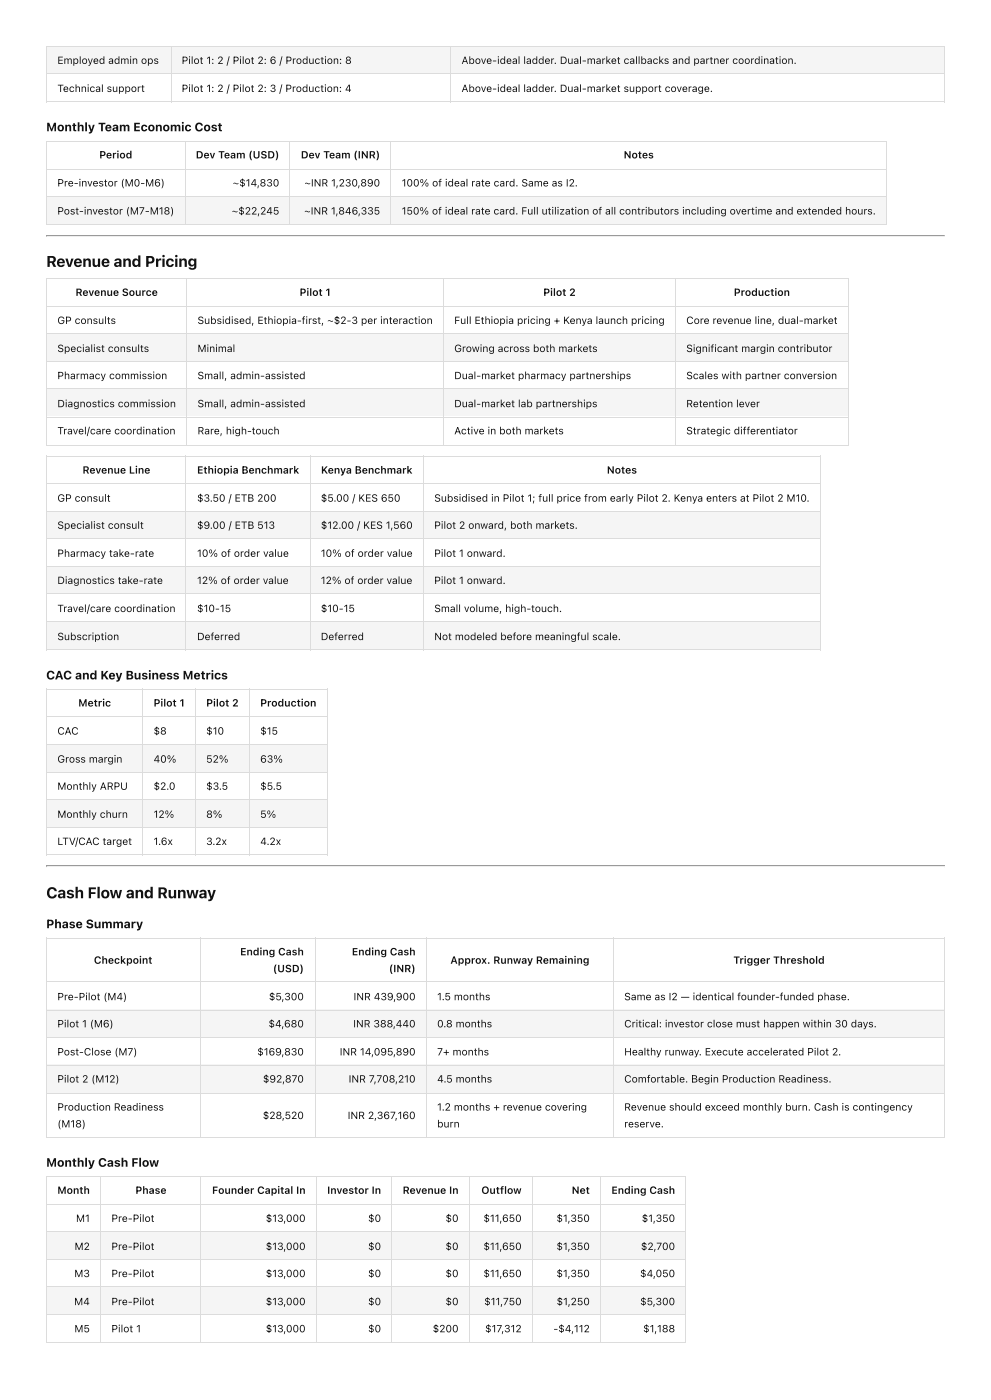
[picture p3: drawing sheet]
<svg xmlns="http://www.w3.org/2000/svg" width="210mm" height="297mm" viewBox="0 0 210 297" stroke-linecap="round" stroke-linejoin="round" font-family="sans-serif">
<defs><g id="words">
<g font-size="3.3" fill="#111">
<text x="9.8" y="56.6">Revenue and Pricing</text>
<text x="9.8" y="190.6">Cash Flow and Runway</text>
</g>
<g font-size="2.6" fill="#111">
<text x="9.8" y="27.8">Monthly Team Economic Cost</text>
<text x="9.8" y="144.1">CAC and Key Business Metrics</text>
<text x="9.8" y="196.9">Phase Summary</text>
<text x="9.8" y="247.5">Monthly Cash Flow</text>
</g>
<g font-size="2.2" fill="#111">
<text x="12.2" y="13.6">Employed admin ops</text>
<text x="38.5" y="13.6">Pilot 1: 2 / Pilot 2: 6 / Production: 8</text>
<text x="97.9" y="13.6">Above-ideal ladder. Dual-market callbacks and partner coordination.</text>
<text x="12.2" y="19.5">Technical support</text>
<text x="38.5" y="19.5">Pilot 1: 2 / Pilot 2: 3 / Production: 4</text>
<text x="97.9" y="19.5">Above-ideal ladder. Dual-market support coverage.</text>
<text x="21.1" y="33.6">Period</text>
<text x="41.5" y="33.6">Dev Team (USD)</text>
<text x="63.8" y="33.6">Dev Team (INR)</text>
<text x="132.3" y="33.6">Notes</text>
<text x="12.2" y="39.6">Pre-investor (M0-M6)</text>
<text x="49.4" y="39.6">~$14,830</text>
<text x="64.6" y="39.6">~INR 1,230,890</text>
<text x="85.2" y="39.6">100% of ideal rate card. Same as I2.</text>
<text x="12.2" y="45.5">Post-investor (M7-M18)</text>
<text x="49.2" y="45.5">~$22,245</text>
<text x="64.5" y="45.5">~INR 1,846,335</text>
<text x="85.2" y="45.5">150% of ideal rate card. Full utilization of all contributors including overtime and extended hours.</text>
<text x="16" y="62.8">Revenue Source</text>
<text x="63.5" y="62.8">Pilot 1</text>
<text x="115.2" y="62.8">Pilot 2</text>
<text x="155.7" y="62.8">Production</text>
<text x="12.2" y="68.7">GP consults</text>
<text x="41.9" y="68.7">Subsidised, Ethiopia-first, ~$2-3 per interaction</text>
<text x="96.4" y="68.7">Full Ethiopia pricing + Kenya launch pricing</text>
<text x="145.6" y="68.7">Core revenue line, dual-market</text>
<text x="12.2" y="74.7">Specialist consults</text>
<text x="41.9" y="74.7">Minimal</text>
<text x="96.4" y="74.7">Growing across both markets</text>
<text x="145.6" y="74.7">Significant margin contributor</text>
<text x="12.2" y="80.4">Pharmacy commission</text>
<text x="41.9" y="80.4">Small, admin-assisted</text>
<text x="96.4" y="80.4">Dual-market pharmacy partnerships</text>
<text x="145.6" y="80.4">Scales with partner conversion</text>
<text x="12.2" y="86.4">Diagnostics commission</text>
<text x="41.9" y="86.4">Small, admin-assisted</text>
<text x="96.4" y="86.4">Dual-market lab partnerships</text>
<text x="145.6" y="86.4">Retention lever</text>
<text x="12.2" y="92.1">Travel/care coordination</text>
<text x="41.9" y="92.1">Rare, high-touch</text>
<text x="96.4" y="92.1">Active in both markets</text>
<text x="145.6" y="92.1">Strategic differentiator</text>
<text x="17.5" y="100.5">Revenue Line</text>
<text x="41.8" y="100.5">Ethiopia Benchmark</text>
<text x="68.1" y="100.5">Kenya Benchmark</text>
<text x="128.7" y="100.5">Notes</text>
<text x="12.2" y="106.4">GP consult</text>
<text x="41.8" y="106.4">$3.50 / ETB 200</text>
<text x="68.1" y="106.4">$5.00 / KES 650</text>
<text x="92.1" y="106.4">Subsidised in Pilot 1; full price from early Pilot 2. Kenya enters at Pilot 2 M10.</text>
<text x="12.2" y="112.2">Specialist consult</text>
<text x="41.8" y="112.2">$9.00 / ETB 513</text>
<text x="68.1" y="112.2">$12.00 / KES 1,560</text>
<text x="92.1" y="112.2">Pilot 2 onward, both markets.</text>
<text x="12.2" y="118.1">Pharmacy take-rate</text>
<text x="41.8" y="118.1">10% of order value</text>
<text x="68.1" y="118.1">10% of order value</text>
<text x="92.1" y="118.1">Pilot 1 onward.</text>
<text x="12.2" y="123.9">Diagnostics take-rate</text>
<text x="41.8" y="123.9">12% of order value</text>
<text x="68.1" y="123.9">12% of order value</text>
<text x="92.1" y="123.9">Pilot 1 onward.</text>
<text x="12.2" y="129.8">Travel/care coordination</text>
<text x="41.8" y="129.8">$10-15</text>
<text x="68.1" y="129.8">$10-15</text>
<text x="92.1" y="129.8">Small volume, high-touch.</text>
<text x="12.2" y="135.8">Subscription</text>
<text x="41.8" y="135.8">Deferred</text>
<text x="68.1" y="135.8">Deferred</text>
<text x="92.1" y="135.8">Not modeled before meaningful scale.</text>
<text x="16.6" y="149.9">Metric</text>
<text x="32.6" y="149.9">Pilot 1</text>
<text x="43.7" y="149.9">Pilot 2</text>
<text x="55.2" y="149.9">Production</text>
<text x="12.2" y="155.8">CAC</text>
<text x="32.6" y="155.8">$8</text>
<text x="43.7" y="155.8">$10</text>
<text x="55.2" y="155.8">$15</text>
<text x="12.2" y="161.8">Gross margin</text>
<text x="32.6" y="161.8">40%</text>
<text x="43.7" y="161.8">52%</text>
<text x="55.2" y="161.8">63%</text>
<text x="12.2" y="167.5">Monthly ARPU</text>
<text x="32.6" y="167.5">$2.0</text>
<text x="43.7" y="167.5">$3.5</text>
<text x="55.2" y="167.5">$5.5</text>
<text x="12.2" y="173.5">Monthly churn</text>
<text x="32.6" y="173.5">12%</text>
<text x="43.7" y="173.5">8%</text>
<text x="55.2" y="173.5">5%</text>
<text x="12.2" y="179.3">LTV/CAC target</text>
<text x="32.6" y="179.3">1.6x</text>
<text x="43.7" y="179.3">3.2x</text>
<text x="55.2" y="179.3">4.2x</text>
<text x="50.9" y="202.7">Ending Cash</text>
<text x="74.6" y="202.7">Ending Cash</text>
<text x="19.9" y="204.5">Checkpoint</text>
<text x="57.9" y="206.2">(USD)</text>
<text x="82.5" y="206.2">(INR)</text>
<text x="95.5" y="204.5">Approx. Runway Remaining</text>
<text x="155.6" y="204.5">Trigger Threshold</text>
<text x="12.2" y="212.2">Pre-Pilot (M4)</text>
<text x="57" y="212.2">$5,300</text>
<text x="75" y="212.2">INR 439,900</text>
<text x="92.7" y="212.2">1.5 months</text>
<text x="132.4" y="212.2">Same as I2 — identical founder-funded phase.</text>
<text x="12.2" y="218">Pilot 1 (M6)</text>
<text x="57" y="218">$4,680</text>
<text x="74.9" y="218">INR 388,440</text>
<text x="92.7" y="218">0.8 months</text>
<text x="132.4" y="218">Critical: investor close must happen within 30 days.</text>
<text x="12.2" y="223.9">Post-Close (M7)</text>
<text x="54.6" y="223.9">$169,830</text>
<text x="72.1" y="223.9">INR 14,095,890</text>
<text x="92.7" y="223.9">7+ months</text>
<text x="132.4" y="223.9">Healthy runway. Execute accelerated Pilot 2.</text>
<text x="12.2" y="229.7">Pilot 2 (M12)</text>
<text x="55.8" y="229.7">$92,870</text>
<text x="74" y="229.7">INR 7,708,210</text>
<text x="92.7" y="229.7">4.5 months</text>
<text x="132.4" y="229.7">Comfortable. Begin Production Readiness.</text>
<text x="12.2" y="235.6">Production Readiness</text>
<text x="12.2" y="239.2">(M18)</text>
<text x="55.7" y="237.4">$28,520</text>
<text x="73.8" y="237.4">INR 2,367,160</text>
<text x="92.7" y="235.6">1.2 months + revenue covering</text>
<text x="92.7" y="239.2">burn</text>
<text x="132.4" y="235.6">Revenue should exceed monthly burn. Cash is contingency</text>
<text x="132.4" y="239.2">reserve.</text>
<text x="12.2" y="253.3">Month</text>
<text x="28.7" y="253.3">Phase</text>
<text x="45" y="253.3">Founder Capital In</text>
<text x="69.4" y="253.3">Investor In</text>
<text x="85.4" y="253.3">Revenue In</text>
<text x="102.1" y="253.3">Outflow</text>
<text x="121.3" y="253.3">Net</text>
<text x="129.7" y="253.3">Ending Cash</text>
<text x="16.1" y="259.2">M1</text>
<text x="23.6" y="259.2">Pre-Pilot</text>
<text x="56.4" y="259.2">$13,000</text>
<text x="78.1" y="259.2">$0</text>
<text x="94.5" y="259.2">$0</text>
<text x="102.6" y="259.2">$11,650</text>
<text x="118" y="259.2">$1,350</text>
<text x="136.1" y="259.2">$1,350</text>
<text x="15.8" y="265.2">M2</text>
<text x="23.6" y="265.2">Pre-Pilot</text>
<text x="56.4" y="265.2">$13,000</text>
<text x="78.1" y="265.2">$0</text>
<text x="94.5" y="265.2">$0</text>
<text x="102.6" y="265.2">$11,650</text>
<text x="118" y="265.2">$1,350</text>
<text x="135.9" y="265.2">$2,700</text>
<text x="15.8" y="270.9">M3</text>
<text x="23.6" y="270.9">Pre-Pilot</text>
<text x="56.4" y="270.9">$13,000</text>
<text x="78.1" y="270.9">$0</text>
<text x="94.5" y="270.9">$0</text>
<text x="102.6" y="270.9">$11,650</text>
<text x="118" y="270.9">$1,350</text>
<text x="135.8" y="270.9">$4,050</text>
<text x="15.7" y="276.9">M4</text>
<text x="23.6" y="276.9">Pre-Pilot</text>
<text x="56.4" y="276.9">$13,000</text>
<text x="78.1" y="276.9">$0</text>
<text x="94.5" y="276.9">$0</text>
<text x="102.7" y="276.9">$11,750</text>
<text x="118.1" y="276.9">$1,250</text>
<text x="135.8" y="276.9">$5,300</text>
<text x="15.8" y="282.6">M5</text>
<text x="23.6" y="282.6">Pilot 1</text>
<text x="56.4" y="282.6">$13,000</text>
<text x="78.1" y="282.6">$0</text>
<text x="91.8" y="282.6">$200</text>
<text x="102.9" y="282.6">$17,312</text>
<text x="117.4" y="282.6">-$4,112</text>
<text x="136.4" y="282.6">$1,188</text>
</g>
</g></defs>
<g fill="#f5f5f5">
<path d="M10 9.8h26.2v5.9h-26.2z"/>
<path d="M36.2 9.8h59.5v5.9h-59.5z"/>
<path d="M95.7 9.8h104.6v5.9h-104.6z"/>
</g>
<g fill="#fff">
<path d="M10 15.7h26.2v5.8h-26.2z"/>
<path d="M36.2 15.7h59.5v5.8h-59.5z"/>
<path d="M95.7 15.7h104.6v5.8h-104.6z"/>
</g>
<path d="M9.8 9.9h190.5M9.8 15.6h190.5M9.9 9.8v11.9M36.3 9.8v11.9M95.6 9.8v11.9M200.3 9.8v11.9M9.8 21.6h190.5" fill="none" stroke="#dcdcdc" stroke-width=".21"/>
<g fill="#fff">
<path d="M10 29.8h29.2v6h-29.2z"/>
<path d="M39.2 29.8h22.4v6h-22.4z"/>
<path d="M61.6 29.8h21.4v6h-21.4z"/>
<path d="M83 29.8h105v6h-105z"/>
<path d="M10 35.8h29.2v5.9h-29.2z"/>
<path d="M39.2 35.8h22.4v5.9h-22.4z"/>
<path d="M61.6 35.8h21.4v5.9h-21.4z"/>
<path d="M83 35.8h105v5.9h-105z"/>
</g>
<g fill="#f5f5f5">
<path d="M10 41.7h29.2v5.8h-29.2z"/>
<path d="M39.2 41.7h22.4v5.8h-22.4z"/>
<path d="M61.6 41.7h21.4v5.8h-21.4z"/>
<path d="M83 41.7h105v5.8h-105z"/>
</g>
<path d="M9.8 29.9h178.4M9.8 35.9h178.4M9.9 29.8v17.9M39.3 29.8v17.9M61.5 29.8v17.9M82.9 29.8v17.9M188.1 29.8v17.9M9.8 41.6h178.4M9.8 47.6h178.4" fill="none" stroke="#dcdcdc" stroke-width=".21"/>
<path d="M9.8 50h190.5" fill="none" stroke="#9a9a9a" stroke-width=".21"/>
<path d="M9.8 50.2h190.5" fill="none" stroke="#eee" stroke-width=".21"/>
<path d="M200.3 49.9v.4z" fill="#eee"/>
<path d="M9.8 49.9h.2l-.2 .4z" fill="#9a9a9a"/>
<g fill="#fff">
<path d="M10 59h29.6v6h-29.6z"/>
<path d="M39.6 59h54.5v6h-54.5z"/>
<path d="M94.1 59h49.2v6h-49.2z"/>
<path d="M143.3 59h36.7v6h-36.7z"/>
<path d="M10 65h29.6v5.9h-29.6z"/>
<path d="M39.6 65h54.5v5.9h-54.5z"/>
<path d="M94.1 65h49.2v5.9h-49.2z"/>
<path d="M143.3 65h36.7v5.9h-36.7z"/>
</g>
<g fill="#f5f5f5">
<path d="M10 70.9h29.6v5.8h-29.6z"/>
<path d="M39.6 70.9h54.5v5.8h-54.5z"/>
<path d="M94.1 70.9h49.2v5.8h-49.2z"/>
<path d="M143.3 70.9h36.7v5.8h-36.7z"/>
</g>
<g fill="#fff">
<path d="M10 76.7h29.6v5.9h-29.6z"/>
<path d="M39.6 76.7h54.5v5.9h-54.5z"/>
<path d="M94.1 76.7h49.2v5.9h-49.2z"/>
<path d="M143.3 76.7h36.7v5.9h-36.7z"/>
</g>
<g fill="#f5f5f5">
<path d="M10 82.6h29.6v5.8h-29.6z"/>
<path d="M39.6 82.6h54.5v5.8h-54.5z"/>
<path d="M94.1 82.6h49.2v5.8h-49.2z"/>
<path d="M143.3 82.6h36.7v5.8h-36.7z"/>
</g>
<g fill="#fff">
<path d="M10 88.4h29.6v5.9h-29.6z"/>
<path d="M39.6 88.4h54.5v5.9h-54.5z"/>
<path d="M94.1 88.4h49.2v5.9h-49.2z"/>
<path d="M143.3 88.4h36.7v5.9h-36.7z"/>
</g>
<path d="M9.8 59.1h170.2M9.9 59v35.5M39.7 59v35.5M94 59v35.5M143.2 59v35.5M179.9 59v35.5M9.8 65.1h170.2M9.8 70.8h170.2M9.8 76.8h170.2M9.8 82.5h170.2M9.8 88.5h170.2M9.8 94.4h170.2" fill="none" stroke="#dcdcdc" stroke-width=".21"/>
<g fill="#fff">
<path d="M10 96.7h29.6v6h-29.6z"/>
<path d="M39.6 96.7h26.1v6h-26.1z"/>
<path d="M65.7 96.7h24.1v6h-24.1z"/>
<path d="M89.8 96.7h84.3v6h-84.3z"/>
<path d="M10 102.7h29.6v5.7h-29.6z"/>
<path d="M39.6 102.7h26.1v5.7h-26.1z"/>
<path d="M65.7 102.7h24.1v5.7h-24.1z"/>
<path d="M89.8 102.7h84.3v5.7h-84.3z"/>
</g>
<g fill="#f5f5f5">
<path d="M10 108.4h29.6v6h-29.6z"/>
<path d="M39.6 108.4h26.1v6h-26.1z"/>
<path d="M65.7 108.4h24.1v6h-24.1z"/>
<path d="M89.8 108.4h84.3v6h-84.3z"/>
</g>
<g fill="#fff">
<path d="M10 114.4h29.6v5.7h-29.6z"/>
<path d="M39.6 114.4h26.1v5.7h-26.1z"/>
<path d="M65.7 114.4h24.1v5.7h-24.1z"/>
<path d="M89.8 114.4h84.3v5.7h-84.3z"/>
</g>
<g fill="#f5f5f5">
<path d="M10 120.1h29.6v6h-29.6z"/>
<path d="M39.6 120.1h26.1v6h-26.1z"/>
<path d="M65.7 120.1h24.1v6h-24.1z"/>
<path d="M89.8 120.1h84.3v6h-84.3z"/>
</g>
<g fill="#fff">
<path d="M10 126.1h29.6v5.9h-29.6z"/>
<path d="M39.6 126.1h26.1v5.9h-26.1z"/>
<path d="M65.7 126.1h24.1v5.9h-24.1z"/>
<path d="M89.8 126.1h84.3v5.9h-84.3z"/>
</g>
<g fill="#f5f5f5">
<path d="M10 132h29.6v5.8h-29.6z"/>
<path d="M39.6 132h26.1v5.8h-26.1z"/>
<path d="M65.7 132h24.1v5.8h-24.1z"/>
<path d="M89.8 132h84.3v5.8h-84.3z"/>
</g>
<g fill="none" stroke="#dcdcdc" stroke-width=".21">
<path d="M9.8 96.8h164.3M9.9 96.7v41.3M39.5 96.7v41.3M65.8 96.7v41.3M89.9 96.7v41.3M174 96.7v41.3M9.8 102.6h164.3M9.8 108.5h164.3M9.8 114.3h164.3M9.8 120.2h164.3M9.8 126h164.3M9.8 131.9h164.3"/>
<path d="M9.8 137.9h164.3"/>
</g>
<g fill="#fff">
<path d="M10 146.1h20.2v6h-20.2z"/>
<path d="M30.2 146.1h11.3v6h-11.3z"/>
<path d="M41.5 146.1h11.4v6h-11.4z"/>
<path d="M52.9 146.1h16.4v6h-16.4z"/>
<path d="M10 152.1h20.2v5.9h-20.2z"/>
<path d="M30.2 152.1h11.3v5.9h-11.3z"/>
<path d="M41.5 152.1h11.4v5.9h-11.4z"/>
<path d="M52.9 152.1h16.4v5.9h-16.4z"/>
</g>
<g fill="#f5f5f5">
<path d="M10 158h20.2v5.8h-20.2z"/>
<path d="M30.2 158h11.3v5.8h-11.3z"/>
<path d="M41.5 158h11.4v5.8h-11.4z"/>
<path d="M52.9 158h16.4v5.8h-16.4z"/>
</g>
<g fill="#fff">
<path d="M10 163.8h20.2v5.9h-20.2z"/>
<path d="M30.2 163.8h11.3v5.9h-11.3z"/>
<path d="M41.5 163.8h11.4v5.9h-11.4z"/>
<path d="M52.9 163.8h16.4v5.9h-16.4z"/>
</g>
<g fill="#f5f5f5">
<path d="M10 169.7h20.2v5.8h-20.2z"/>
<path d="M30.2 169.7h11.3v5.8h-11.3z"/>
<path d="M41.5 169.7h11.4v5.8h-11.4z"/>
<path d="M52.9 169.7h16.4v5.8h-16.4z"/>
</g>
<g fill="#fff">
<path d="M10 175.5h20.2v5.9h-20.2z"/>
<path d="M30.2 175.5h11.3v5.9h-11.3z"/>
<path d="M41.5 175.5h11.4v5.9h-11.4z"/>
<path d="M52.9 175.5h16.4v5.9h-16.4z"/>
</g>
<path d="M9.8 146.2h59.7M9.8 152h59.7M9.8 157.9h59.7M9.9 146.1v35.3M30.3 146.1v35.3M41.4 146.1v35.3M52.9 146.1v35.3M69.4 146.1v35.3M9.8 163.9h59.7M9.8 169.6h59.7M9.8 175.6h59.7M9.8 181.3h59.7" fill="none" stroke="#dcdcdc" stroke-width=".21"/>
<path d="M9.8 183.7h190.5" fill="none" stroke="#9a9a9a" stroke-width=".21"/>
<path d="M9.8 183.9h190.5" fill="none" stroke="#eee" stroke-width=".21"/>
<path d="M200.3 183.6v.4z" fill="#eee"/>
<path d="M9.8 183.6h.2l-.2 .4z" fill="#9a9a9a"/>
<g fill="#fff">
<path d="M10 198.9h32.3v9.5h-32.3z"/>
<path d="M42.3 198.9h24.4v9.5h-24.4z"/>
<path d="M66.7 198.9h23.7v9.5h-23.7z"/>
<path d="M90.4 198.9h39.6v9.5h-39.6z"/>
<path d="M130 198.9h70.3v9.5h-70.3z"/>
<path d="M10 208.4h32.3v5.8h-32.3z"/>
<path d="M42.3 208.4h24.4v5.8h-24.4z"/>
<path d="M66.7 208.4h23.7v5.8h-23.7z"/>
<path d="M90.4 208.4h39.6v5.8h-39.6z"/>
<path d="M130 208.4h70.3v5.8h-70.3z"/>
</g>
<g fill="#f5f5f5">
<path d="M10 214.2h32.3v5.9h-32.3z"/>
<path d="M42.3 214.2h24.4v5.9h-24.4z"/>
<path d="M66.7 214.2h23.7v5.9h-23.7z"/>
<path d="M90.4 214.2h39.6v5.9h-39.6z"/>
<path d="M130 214.2h70.3v5.9h-70.3z"/>
</g>
<g fill="#fff">
<path d="M10 220.1h32.3v5.8h-32.3z"/>
<path d="M42.3 220.1h24.4v5.8h-24.4z"/>
<path d="M66.7 220.1h23.7v5.8h-23.7z"/>
<path d="M90.4 220.1h39.6v5.8h-39.6z"/>
<path d="M130 220.1h70.3v5.8h-70.3z"/>
</g>
<g fill="#f5f5f5">
<path d="M10 225.9h32.3v5.9h-32.3z"/>
<path d="M42.3 225.9h24.4v5.9h-24.4z"/>
<path d="M66.7 225.9h23.7v5.9h-23.7z"/>
<path d="M90.4 225.9h39.6v5.9h-39.6z"/>
<path d="M130 225.9h70.3v5.9h-70.3z"/>
</g>
<g fill="#fff">
<path d="M10 231.8h32.3v9.4h-32.3z"/>
<path d="M42.3 231.8h24.4v9.4h-24.4z"/>
<path d="M66.7 231.8h23.7v9.4h-23.7z"/>
<path d="M90.4 231.8h39.6v9.4h-39.6z"/>
<path d="M130 231.8h70.3v9.4h-70.3z"/>
</g>
<g fill="none" stroke="#dcdcdc" stroke-width=".21">
<path d="M9.8 199h190.5M9.9 198.9v42.5M42.4 198.9v42.5M66.8 198.9v42.5M90.5 198.9v42.5M130.1 198.9v42.5M200.3 198.9v42.5M9.8 208.3h190.5M9.8 214.3h190.5M9.8 220h190.5M9.8 226h190.5M9.8 231.9h190.5"/>
<path d="M9.8 241.3h190.5"/>
</g>
<g fill="#fff">
<path d="M10 249.5h11.3v6h-11.3z"/>
<path d="M21.3 249.5h21.4v6h-21.4z"/>
<path d="M42.7 249.5h24.4v6h-24.4z"/>
<path d="M67.1 249.5h16.1v6h-16.1z"/>
<path d="M83.2 249.5h16.3v6h-16.3z"/>
<path d="M99.5 249.5h13.5v6h-13.5z"/>
<path d="M113 249.5h14.5v6h-14.5z"/>
<path d="M127.5 249.5h18v6h-18z"/>
<path d="M10 255.5h11.3v5.9h-11.3z"/>
<path d="M21.3 255.5h21.4v5.9h-21.4z"/>
<path d="M42.7 255.5h24.4v5.9h-24.4z"/>
<path d="M67.1 255.5h16.1v5.9h-16.1z"/>
<path d="M83.2 255.5h16.3v5.9h-16.3z"/>
<path d="M99.5 255.5h13.5v5.9h-13.5z"/>
<path d="M113 255.5h14.5v5.9h-14.5z"/>
<path d="M127.5 255.5h18v5.9h-18z"/>
</g>
<g fill="#f5f5f5">
<path d="M10 261.4h11.3v5.8h-11.3z"/>
<path d="M21.3 261.4h21.4v5.8h-21.4z"/>
<path d="M42.7 261.4h24.4v5.8h-24.4z"/>
<path d="M67.1 261.4h16.1v5.8h-16.1z"/>
<path d="M83.2 261.4h16.3v5.8h-16.3z"/>
<path d="M99.5 261.4h13.5v5.8h-13.5z"/>
<path d="M113 261.4h14.5v5.8h-14.5z"/>
<path d="M127.5 261.4h18v5.8h-18z"/>
</g>
<g fill="#fff">
<path d="M10 267.2h11.3v5.9h-11.3z"/>
<path d="M21.3 267.2h21.4v5.9h-21.4z"/>
<path d="M42.7 267.2h24.4v5.9h-24.4z"/>
<path d="M67.1 267.2h16.1v5.9h-16.1z"/>
<path d="M83.2 267.2h16.3v5.9h-16.3z"/>
<path d="M99.5 267.2h13.5v5.9h-13.5z"/>
<path d="M113 267.2h14.5v5.9h-14.5z"/>
<path d="M127.5 267.2h18v5.9h-18z"/>
</g>
<g fill="#f5f5f5">
<path d="M10 273.1h11.3v5.8h-11.3z"/>
<path d="M21.3 273.1h21.4v5.8h-21.4z"/>
<path d="M42.7 273.1h24.4v5.8h-24.4z"/>
<path d="M67.1 273.1h16.1v5.8h-16.1z"/>
<path d="M83.2 273.1h16.3v5.8h-16.3z"/>
<path d="M99.5 273.1h13.5v5.8h-13.5z"/>
<path d="M113 273.1h14.5v5.8h-14.5z"/>
<path d="M127.5 273.1h18v5.8h-18z"/>
</g>
<g fill="#fff">
<path d="M10 278.9h11.3v5.9h-11.3z"/>
<path d="M21.3 278.9h21.4v5.9h-21.4z"/>
<path d="M42.7 278.9h24.4v5.9h-24.4z"/>
<path d="M67.1 278.9h16.1v5.9h-16.1z"/>
<path d="M83.2 278.9h16.3v5.9h-16.3z"/>
<path d="M99.5 278.9h13.5v5.9h-13.5z"/>
<path d="M113 278.9h14.5v5.9h-14.5z"/>
<path d="M127.5 278.9h18v5.9h-18z"/>
</g>
<g fill="none" stroke="#dcdcdc" stroke-width=".21">
<path d="M9.8 249.6h135.7M9.8 255.6h135.7M9.9 249.5v35.3M21.4 249.5v35.3M42.6 249.5v35.3M67 249.5v35.3M83.1 249.5v35.3M99.6 249.5v35.3M112.9 249.5v35.3M127.4 249.5v35.3M145.4 249.5v35.3M9.8 261.3h135.7"/>
<path d="M9.8 267.3h135.7M9.8 273h135.7M9.8 279h135.7M9.8 284.7h135.7"/>
</g>
<use href="#words"/>
</svg>
